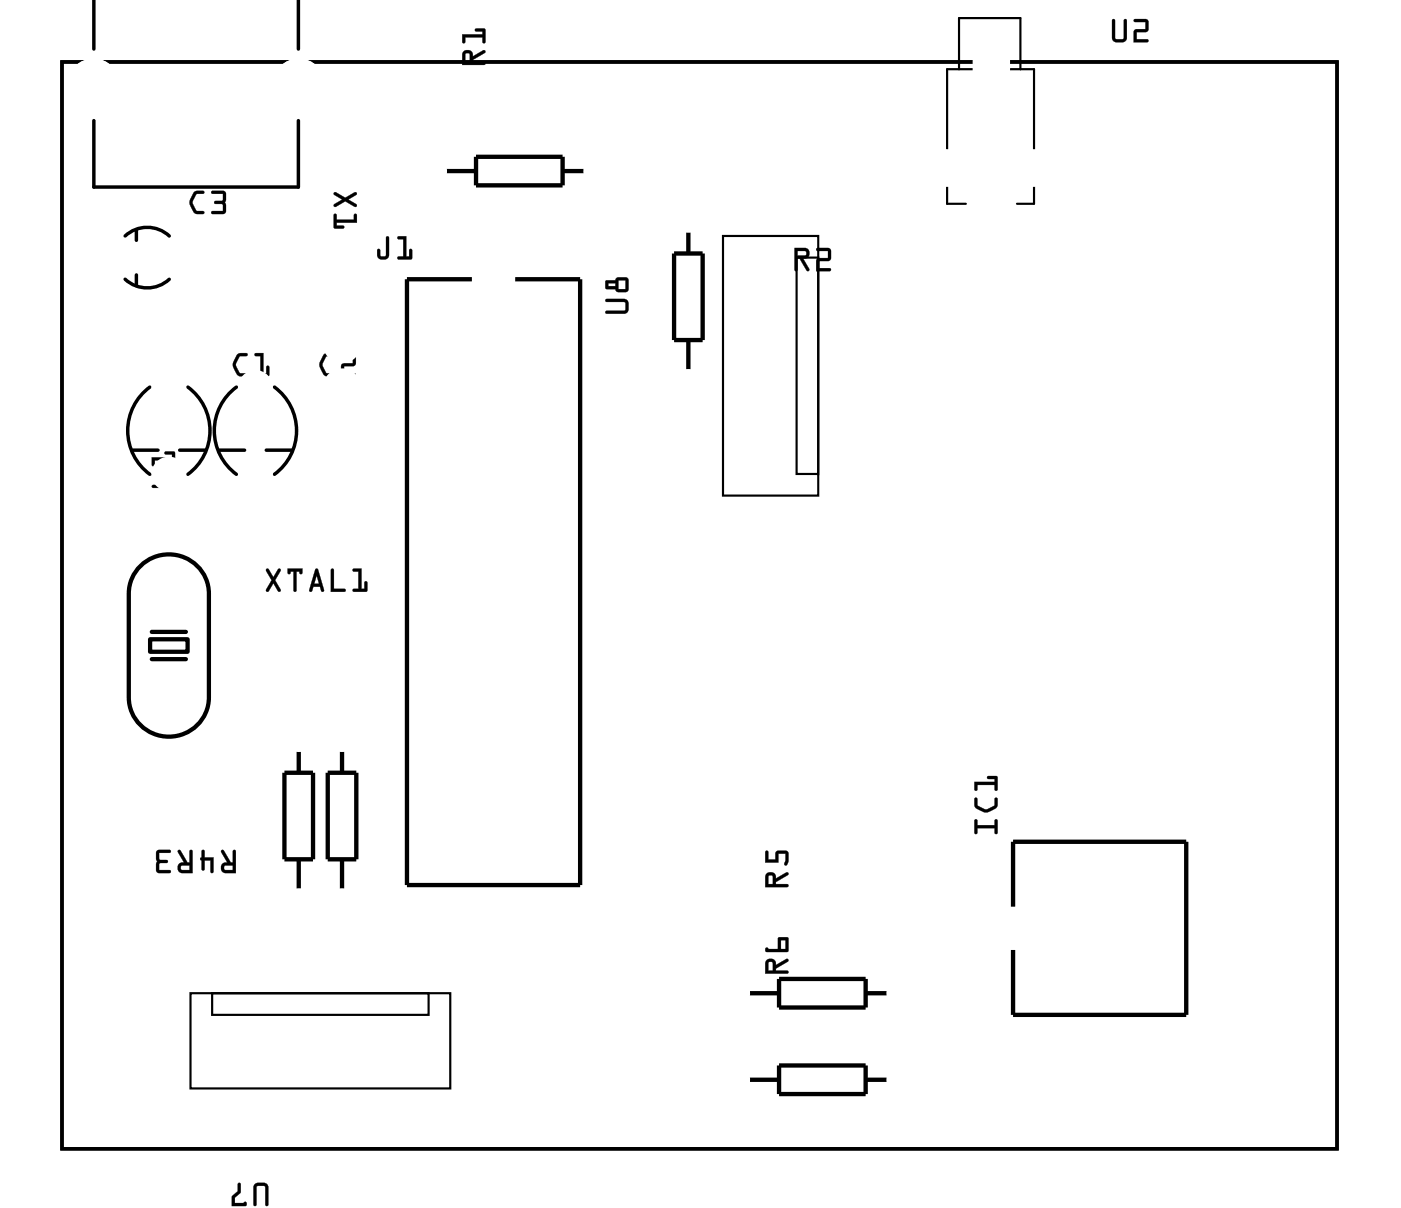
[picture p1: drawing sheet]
<svg xmlns="http://www.w3.org/2000/svg" width="82mm" height="71mm" viewBox="0 0 82 71" stroke-linecap="round" stroke-linejoin="round" font-family="sans-serif">
<g fill="none" stroke="#000" stroke-width=".2">
<path d="M5.5 -.1v3M17.5 -.1v3M3.6 3.6h74.8v63.8h-74.8zM5.5 7.1v3.9h12v-3.9M7.3 16.4a1.9 1.9 0 0 0 2.6 0M7.3 13.9a1.9 1.9 0 0 1 2.6 0M8 13.5v.6M8 16.1v.7M7.7 26.4h1.6M8.8 22.7a3.2 3.2 0 0 0 0 5.1M10.5 26.4h1.6M11 22.7a3.2 3.2 0 0 1 0 5.1"/>
<path d="M12.8 26.4h1.6M13.9 22.7a3.2 3.2 0 0 0 0 5.1M15.6 26.4h1.5M16.1 22.7a3.2 3.2 0 0 1 0 5.1"/>
</g>
<g fill="#000">
<path d="M3.6 3.6h74.9v63.8h-74.9zM3.6 3.6v63.8h74.8v-63.8z"/>
<path d="M11.4 11.3l.5-.1a.1 .1 0 0 1 .1 .1 .1 .1 0 0 1-.1 .1h-.4l-.2 .5 .2 .5h.4a.1 .1 0 0 1 .1 .1 .1 .1 0 0 1-.1 .1l-.5-.1-.2-.4-.1-.3zM11.4 11.3l-.2 .4a.83 .83 0 0 0 .3 .8l.4 .1 .1-.1-.1-.1h-.4l-.2-.4v-.2l.2-.4h.4l.1-.1-.1-.1h-.3zM12.4 11.2h.7l.2 .2-.1 .5 .1 .6-.2 .1h-.6a.1 .1 0 0 1-.1-.1 .1 .1 0 0 1 .1-.1h.6l-.1-.4h-.4a.1 .1 0 0 1 0-.1 .1 .1 0 0 1 0-.1h.5v-.4h-.7zM12.4 11.2v.2h.7v.4h-.5v.1v.1h.5v.4h-.6l-.1 .1h.7l.2-.1-.1-.5v-.6l-.1-.1z"/>
<path d="M11.4 11.3l.2-.1 .4 .1-.1 .1h-.4l-.2 .5 .2 .5h.4l.1 .1-.1 .1a.6 .6 0 0 1-.8-.6l.1-.3zM12.4 11.2h.7l.1 .1v.6l.1 .5-.2 .2-.7-.1 .1-.1h.6v-.4h-.5v-.1v-.1h.5v-.4h-.7z"/>
<path d="M19.6 11.3l.7 .3 .6-.3v.1l-.5 .3 .5 .3v.1h-.1l-.5-.3-.7 .3v-.1l.5-.3-.5-.3zM19.6 12.6h.1l.1 .3h1v-.3h.1v.5h-1.1v.1h.3l.1 .2h-.6z"/>
<path d="M19.6 11.3h.1l.6 .3 .5-.3a.1 .1 0 0 1 .1 0 .1 .1 0 0 1 0 .2l-.5 .2 .5 .3a.1 .1 0 0 1 0 .1 .1 .1 0 0 1-.1 0l-.5-.3-.6 .3a.1 .1 0 0 1-.1 0 .1 .1 0 0 1 0-.1l.5-.3-.5-.2zM19.6 11.3v.1l.5 .3-.5 .3v.1l.7-.3 .5 .3h.1v-.1l-.5-.3 .5-.3v-.1l-.6 .3-.6-.3zM19.6 12.6h.2v.3h1v-.3a.1 .1 0 0 1 0-.1 .1 .1 0 0 1 .1 .1v.5h-1.1v.1h.3a.1 .1 0 0 1 .1 .1 .1 .1 0 0 1-.1 .1h-.5zM19.6 12.6v.8h.6l-.1-.1h-.4v-.2h1.2v-.5h-.1v.3h-1.1v-.3z"/>
<path d="M22.7 13.9l.1 .1v1a.37 .37 0 0 1-.3 .2 .37 .37 0 0 1-.4-.2v-.3a.1 .1 0 0 1 .1-.1 .1 .1 0 0 1 .1 .1v.3h.3zM22.7 13.9l-.1 1.1h-.3l-.1-.4-.1 .1v.3a.35 .35 0 0 0 .4 .2 .35 .35 0 0 0 .3-.2v-1zM23.3 13.9h.5v1.2h.2v-.4a.1 .1 0 0 1 .1-.1 .1 .1 0 0 1 .1 .1v.5h-.8a.1 .1 0 0 1-.1-.1 .1 .1 0 0 1 .1-.1l.3 .1v-1.1h-.3zM23.3 13.9l.1 .1h.3v1.1h-.3l-.1 .1h.8v-.6l-.1 .1v.4h-.2v-1.2z"/>
<path d="M22.7 13.9l.1 .1v1a.36 .36 0 0 1-.3 .2 .36 .36 0 0 1-.4-.2v-.3l.1-.1 .1 .1v.3h.3zM23.3 13.9h.5v1.2h.2v-.4l.1-.1v.6h-.8l.1-.1h.3v-1.1h-.3z"/>
<path d="M27.2 3a.32 .32 0 0 1 .4 0 .32 .32 0 0 1 .1 .3l.7-.4 .1 .2-.8 .4v.1h.7l.1 .2h-1.4zM27.3 3.1v.5h.3v-.4zM27.1 2h1.2v-.2h-.4v-.1h.5l.1 .8h-.2v-.3h-1v.3h-.1z"/>
<path d="M27.2 3a.32 .32 0 0 1 .4 0 .32 .32 0 0 1 .1 .3l.6-.4a.11 .11 0 0 1 .2 .1 .1 .1 0 0 1-.1 .1l-.7 .4v.1h.7a.1 .1 0 0 1 .1 .1 .1 .1 0 0 1-.1 .1h-1.3v-.6zM27.2 3l-.1 .8h1.4l-.1-.2h-.7v-.1l.7-.4v-.1l-.7 .3a.31 .31 0 0 0-.1-.3 .31 .31 0 0 0-.4 0zM27.3 3.2v.4h.3v-.4zM27.3 3.1l.3 .1v.4h-.3zM27.1 2h1.2v-.2l-.4 .1a.1 .1 0 0 1 0-.1 .1 .1 0 0 1 0-.1h.6v.8a.1 .1 0 0 1-.1 .1 .1 .1 0 0 1-.1-.1v-.3h-1v.3a.1 .1 0 0 1-.1 .1 .1 .1 0 0 1-.1-.1zM27.1 2l.1 .5h.1v-.3h1v.3h.2l-.1-.8h-.5v.1h.4v.2z"/>
<path d="M35.5 17.6h1.2l.2 .1v.6l-.3 .1h-1l-.1-.1 .1-.1h1l.1-.4-.1-.1h-1zM35.5 16.5h.6l.2-.2h.5l.1 .2v.5l-.2 .1h-.4l-.2-.1h-.5zM36.3 16.5v.5h.4v-.5zM35.7 16.6v.2h.4v-.2z"/>
<path d="M35.5 17.6l1.1-.1 .2 .1 .1 .2v.5l-.2 .1h-1.1a.1 .1 0 0 1-.1-.1 .1 .1 0 0 1 .1-.1h1l.1-.4-.1-.1h-1zM35.5 17.6l.1 .1h1l.1 .1-.1 .4h-1l-.1 .1 .1 .1h1l.2-.1v-.6l-.1-.1zM35.5 16.5h.6l.2-.2h.5l.1 .2v.5l-.2 .2h-.4l-.2-.2h-.5zM35.5 16.5l.1 .5h.5l.2 .1h.4l.2-.1v-.5l-.1-.2h-.5l-.2 .2zM36.3 16.5v.5h.4v-.5zM36.3 16.4h.4v.6h-.4zM35.7 16.6v.2h.4v-.2zM35.7 16.6h.4v.2h-.4z"/>
<path d="M46.6 14.5h.6a.32 .32 0 0 1 .3 .4 .32 .32 0 0 1-.4 .3l.4 .6a.1 .1 0 0 1-.1 .1 .1 .1 0 0 1-.1 0l-.4-.7h-.1v.6a.1 .1 0 0 1-.1 .1 .1 .1 0 0 1-.1-.1zM46.6 14.6l.1 1.3 .1-.1v-.6h.1l.4 .7h.2l-.4-.7a.31 .31 0 0 0 .4-.3 .31 .31 0 0 0-.3-.3zM46.8 14.7v.3l.5-.1v-.2zM46.8 14.7h.5v.2l-.5 .1zM47.9 14.6l.7-.1 .2 .2-.1 .6h-.6v.4h.6a.1 .1 0 0 1 .1 .1 .1 .1 0 0 1-.1 .1h-.8v-.7l.7-.1v-.4h-.7zM47.9 14.6v.1h.7v.5h-.7v.7h.8v-.1l-.6-.1v-.4h.6v-.6l-.1-.1z"/>
<path d="M46.6 14.6h.6a.31 .31 0 0 1 .3 .3 .31 .31 0 0 1-.4 .3l.4 .7h-.1l-.5-.7h-.1v.6l-.1 .1zM46.8 14.7v.3l.5-.1v-.2zM47.9 14.6h.7l.1 .1v.6h-.6v.4h.6v.2h-.8v-.7l.7-.1v-.4h-.7z"/>
<path d="M65.3 1.1l.1 .1v1l.1 .1 .4-.1v-1a.1 .1 0 0 1 .1-.1 .1 .1 0 0 1 .1 .1v1.1l-.1 .2h-.5l-.2-.1-.1-.2zM65.3 1.1v1.2l.1 .2h.5l.2-.3v-1l-.1-.1-.1 .1v1.1h-.4l-.1-.1v-1zM66.5 1.1h.7l.2 .1-.1 .6-.6 .1v.4h.6a.1 .1 0 0 1 .1 .1 .1 .1 0 0 1-.1 .1h-.8l.1-.7 .6-.1v-.4h-.6zM66.5 1.1l.1 .2h.6v.4l-.6 .1-.1 .7h.8v-.2h-.6v-.4l.6-.1 .1-.6-.2-.1z"/>
<path d="M65.3 1.1l.1 .1v1l.1 .1 .4-.1v-1l.1-.1 .1 .1v1l-.2 .3h-.5l-.1-.2zM66.5 1.1h.7l.2 .1-.1 .6-.6 .1v.4h.6v.2h-.8l.1-.7 .6-.1v-.4h-.6z"/>
<path d="M8.9 27.8h1.2l.2 .1v.6l-.3 .1h-1l-.1-.1h.1h1l.1-.5-.1-.1h-1zM8.9 26.8h1.2v-.1h-.4v-.1l.5-.1 .1 .8h-.2v-.3h-1v.3l-.1 .1z"/>
<path d="M8.9 27.8h1.1h.2l.1 .2v.5l-.2 .1h-1.1a.1 .1 0 0 1-.1 0 .1 .1 0 0 1 .1-.1l1-.1 .1-.4h-.1l-1-.1zM8.9 27.8l.1 .1h1l.1 .1-.1 .5h-1h-.1l.1 .1h1l.2-.1v-.6l-.1-.1zM8.9 26.8h1.2v-.1h-.4a.1 .1 0 0 1-.1-.1 .1 .1 0 0 1 .1-.1h.5l.1 .8a.1 .1 0 0 1-.1 .1 .1 .1 0 0 1-.1-.1v-.3h-1v.3a.1 .1 0 0 1-.1 .1 .1 .1 0 0 1-.1-.1zM8.9 26.8l.1 .6 .1-.1v-.3h1v.3h.2l-.1-.8-.5 .1v.1h.4v.2z"/>
<path d="M13.9 20.8l.5-.1a.1 .1 0 0 1 .1 .1 .1 .1 0 0 1-.1 .1h-.3l-.3 .5 .3 .5h.3a.1 .1 0 0 1 .1 .1 .1 .1 0 0 1-.1 .1h-.4l-.3-.5v-.3zM13.9 20.8l-.2 .4a.83 .83 0 0 0 .3 .9h.4l.1-.1v-.1h-.4l-.2-.4v-.2l.2-.4h.4v-.1v-.1h-.4zM14.9 20.7h.6v1.2h.1v-.3a.1 .1 0 0 1 .1-.1 .1 .1 0 0 1 .1 .1v.5h-.8a.1 .1 0 0 1-.1-.1 .1 .1 0 0 1 .1-.1h.3v-1h-.3zM15 20.8v.1h.3v1h-.3l-.1 .1 .8 .1v-.6h-.1v.4h-.2l.1-1.2z"/>
<path d="M13.9 20.8l.2-.1 .4 .1v.1h-.4l-.3 .5 .3 .5h.4v.1l-.1 .1a.6 .6 0 0 1-.7-.6v-.3zM15 20.8l.5-.1v1.2h.1v-.4h.1v.6l-.8-.1 .1-.1h.3v-1h-.3z"/>
<path d="M15.6 33.4h.2l.2 .5 .3-.5a.1 .1 0 0 1 .1 0 .1 .1 0 0 1 .1 .1l-.4 .6 .4 .5a.1 .1 0 0 1-.1 .1 .1 .1 0 0 1-.1 0l-.3-.5-.2 .5a.1 .1 0 0 1-.2 0 .1 .1 0 0 1 0-.1l.3-.5-.3-.6zM15.6 33.4v.1l.3 .6-.3 .6h.2l.2-.5 .3 .5h.1l.1-.1-.4-.5 .4-.7h-.2l-.3 .5-.2-.5zM16.9 33.4h.9v.2a.11 .11 0 0 1-.2 .1 .1 .1 0 0 1 0-.1h-.2v1.1a.1 .1 0 0 1-.1 0 .1 .1 0 0 1-.1 0v-1.1h-.1a.11 .11 0 0 1-.1 .1 .11 .11 0 0 1-.1 0zM16.9 33.4v.3l.1-.2h.2v1.2h.1l.1-1.2h.2l.1 .2v-.3zM18.5 33.4h.2l.3 1.2v.1h-.2v-.3h-.4l-.1 .3h-.2zM18.5 33.4l-.4 1.3h.2l.1-.3h.4v.3h.2l-.3-1.3zM18.6 33.8l-.2 .5h.3zM18.6 33.7l.1 .6h-.3zM19.4 33.4l.2 .1v1.1h.6a.1 .1 0 0 1 .1 .1 .1 .1 0 0 1-.1 0h-.8zM19.4 33.4v1.3h.8v-.1h-.6v-1.1zM20.7 33.4h.5v1.2h.2v-.4a.1 .1 0 0 1 .1-.1 .1 .1 0 0 1 .1 .1l-.1 .5h-.7a.1 .1 0 0 1-.1 0 .1 .1 0 0 1 .1-.1h.2v-1h-.3zM20.7 33.4v.1h.3v1.1h-.3v.1h.8v-.6l-.1 .1v.4h-.2v-1.2z"/>
<path d="M15.6 33.4h.2l.2 .5 .3-.5h.2l-.4 .7 .4 .5-.1 .1h-.1l-.3-.5-.2 .5h-.2l.3-.6zM16.9 33.4h.8v.3h-.1v-.1h-.2l-.1 1.1h-.1v-1.1h-.1l-.1 .1h-.1zM18.5 33.4h.2l.3 1.3h-.1l-.1-.3h-.4l-.1 .3h-.2zM18.6 33.8l-.2 .5h.3zM19.4 33.4l.2 .1v1.1h.6v.1h-.8zM20.7 33.4h.5v1.2h.2v-.4l.1-.1v.6h-.8v-.1h.3v-1l-.3-.1z"/>
<path d="M19 20.8l.5-.1a.1 .1 0 0 1 .1 .1 .1 .1 0 0 1-.1 .1h-.3l-.3 .5 .3 .5h.3a.1 .1 0 0 1 .1 .1 .1 .1 0 0 1-.1 .1h-.4l-.3-.5-.1-.3zM19 20.8l-.2 .4a.83 .83 0 0 0 .3 .9h.4l.1-.1v-.1h-.5l-.2-.4v-.2l.2-.4h.5v-.1v-.1h-.4zM20 20.7h.7l.2 .1-.1 .6-.6 .1v.4h.6a.1 .1 0 0 1 .1 .1 .1 .1 0 0 1-.1 .1h-.8l.1-.7 .6-.1v-.4h-.6zM20 20.8l.1 .1h.6v.4l-.6 .1-.1 .7h.8v-.2h-.6v-.4l.6-.1 .1-.6-.2-.1z"/>
<path d="M19 20.8l.2-.1 .4 .1v.1h-.5l-.2 .5 .2 .5h.5v.1l-.1 .1a.6 .6 0 0 1-.7-.6v-.3zM20 20.8l.7-.1 .2 .1-.1 .6-.6 .1v.4h.6v.2h-.8l.1-.7 .6-.1v-.4h-.6z"/>
<path d="M10.5 49.9h.1l.4 .7h.1v-.7h.1l.1 .1v1.2h-.6a.31 .31 0 0 1-.3-.3 .31 .31 0 0 1 .4-.3zM10.6 50.8l.1 .3h.4v-.3zM9.2 49.9h.8l-.1 .2h-.6l.1 .4h.4l.1 .1-.1 .1h-.4l-.1 .4h.7v.1h-.7l-.1-.1z"/>
<path d="M10.4 49.9h.2l.4 .7h.1v-.6a.1 .1 0 0 1 .1-.1 .1 .1 0 0 1 .1 .1v1.3h-.6a.32 .32 0 0 1-.3-.4 .32 .32 0 0 1 .4-.3l-.4-.6zM10.5 49.9l-.1 .1 .4 .6a.31 .31 0 0 0-.4 .3 .31 .31 0 0 0 .3 .3h.6v-1.2l-.1-.1h-.1v.7h-.1l-.4-.7zM10.6 50.8l.1 .3h.4v-.3zM10.6 50.8h.5v.3h-.4zM9.2 49.9h.7a.1 .1 0 0 1 .1 .1 .1 .1 0 0 1-.1 .1h-.6l.1 .3 .4 .1a.1 .1 0 0 1 .1 .1 .1 .1 0 0 1-.1 .1h-.4l-.1 .4h.6a.1 .1 0 0 1 .1 .1 .1 .1 0 0 1-.1 .1h-.6l-.1-.2zM9.2 49.9v1.2l.1 .1h.7v-.1h-.7l.1-.4 .4-.1v-.1h-.4l-.1-.4h.6l.1-.2z"/>
<path d="M13 49.9h.1l.4 .7h.2v-.7h.1v.1v1.2h-.6a.31 .31 0 0 1-.2-.3 .31 .31 0 0 1 .3-.3zM13.2 50.8v.3h.5v-.3zM11.9 49.9h.1v.4h.5v.9h-.2v-.7h-.3v.5h-.2v-.5l-.1-.1 .1-.1z"/>
<path d="M13 49.9h.1l.4 .7h.2v-.6a.1 .1 0 0 1 0-.1 .1 .1 0 0 1 .1 .1v1.3h-.6a.32 .32 0 0 1-.2-.4 .32 .32 0 0 1 .3-.3l-.3-.6zM13 49.9v.1l.3 .6a.31 .31 0 0 0-.3 .3 .31 .31 0 0 0 .2 .3h.6v-1.2v-.1h-.1v.7h-.2l-.4-.7zM13.2 50.8v.3h.5v-.3zM13.2 50.8h.5v.3h-.5zM11.8 49.9h.2v.4h.5v.9a.1 .1 0 0 1-.1 .1 .1 .1 0 0 1-.1-.1v-.7h-.3v.5a.1 .1 0 0 1-.1 .1 .1 .1 0 0 1-.1-.1v-.5a.09 .09 0 0 1-.1-.1 .09 .09 0 0 1 .1-.1zM11.9 49.9l-.1 .4-.1 .1 .1 .1v.5h.2v-.5h.4v.7h.1v-.9h-.5v-.4z"/>
<path d="M45 51.3a.32 .32 0 0 1 .4-.1 .32 .32 0 0 1 .1 .4l.7-.4 .1 .1-.8 .5v.1h.7l.1 .1-1.4 .1zM45.1 51.4v.5h.2v-.5zM44.9 50h.2v.5h.4v-.5l.7-.1 .1 .2v.4a.15 .15 0 0 1-.1 .2 .15 .15 0 0 1-.2 0l.1-.6h-.4v.5h-.8z"/>
<path d="M45 51.3a.32 .32 0 0 1 .4-.1 .32 .32 0 0 1 .1 .4l.6-.4a.1 .1 0 0 1 .2 0 .11 .11 0 0 1-.1 .2l-.7 .4v.1h.7a.1 .1 0 0 1 .1 .1 .1 .1 0 0 1-.1 .1h-1.3v-.6zM45 51.3l-.1 .8 1.3-.1v-.1h-.7v-.1l.7-.4v-.2l-.7 .4a.31 .31 0 0 0-.1-.4 .31 .31 0 0 0-.4 .1zM45.1 51.4v.5h.2v-.5zM45.1 51.4h.2l.1 .5h-.3zM44.9 50h.2v.5h.4v-.5l.7-.1 .1 .2-.1 .7a.1 .1 0 0 1-.1 0 .1 .1 0 0 1-.1-.1l.1-.6h-.4v.5h-.8zM44.9 50v.6h.8v-.5h.4l-.1 .6 .1 .1 .1-.1 .1-.6-.2-.1h-.5l-.1 .5h-.4v-.5z"/>
<path d="M45 56.4a.32 .32 0 0 1 .4-.1 .32 .32 0 0 1 .1 .3l.7-.3 .1 .1-.8 .5v.1h.7l.1 .1-1.4 .1zM45.1 56.5v.5h.2v-.5zM44.9 55.6l.7 .1 .1-.7 .6 .1-.1 .8h-1.2l-.1-.1zM45.8 55.2v.5h.3v-.5z"/>
<path d="M45 56.4a.32 .32 0 0 1 .4-.1 .32 .32 0 0 1 .1 .3l.6-.3a.1 .1 0 0 1 .2 0 .11 .11 0 0 1-.1 .2l-.7 .4v.1h.7a.1 .1 0 0 1 .1 .1 .1 .1 0 0 1-.1 .1h-1.3v-.7zM45 56.4l-.1 .8 1.3-.1v-.1h-.7v-.2l.7-.4v-.1l-.7 .4a.31 .31 0 0 0-.1-.4 .31 .31 0 0 0-.4 .1zM45.1 56.5v.5h.2v-.5zM45.1 56.5h.2l.1 .5h-.3zM44.9 55.6l.7 .1 .1-.7 .6 .1-.1 .8h-1.2l-.1-.1zM44.9 55.7l.1 .2h1.2v-.8l-.5-.1-.1 .7zM45.8 55.2v.5h.3v-.5zM45.8 55.2h.3v.5h-.3z"/>
<path d="M57.2 48.1h.1v.3h1.1v-.3h.1v.8h-.1v-.3h-1.1v.3l-.1 .1zM57.2 46.8l.1 .1 .1 .4 .4 .2 .5-.2 .1-.4 .1-.1v.1a.6 .6 0 0 1-.6 .8l-.2-.1-.4-.2-.1-.2zM57.2 45.9h1.2v-.2h-.4l-.1-.1h.6v.8h-.1v-.3h-1.1v.3h-.1z"/>
<path d="M57.2 48.1h.1v.3h1.1l-.1-.2a.1 .1 0 0 1 .1-.1 .1 .1 0 0 1 .1 .1v.7a.1 .1 0 0 1-.1 .1 .1 .1 0 0 1-.1-.1l.1-.3h-1.1l.1 .3a.1 .1 0 0 1-.1 .1 .1 .1 0 0 1-.1-.1zM57.2 48.1v.8h.1v-.3h1.1v.3h.1v-.8h-.1v.3h-1.1v-.3zM57.2 46.8l.1 .1 .1 .4 .4 .2 .5-.2v-.4a.1 .1 0 0 1 .1-.1 .1 .1 0 0 1 .1 .1l-.1 .5-.6 .3-.6-.3zM57.2 46.9v.5l.5 .2a.83 .83 0 0 0 .8-.3v-.4l-.1-.1v.1l-.1 .4-.3 .2h-.3l-.4-.2v-.4zM57.2 45.9h1.2v-.2h-.4a.1 .1 0 0 1-.1-.1 .1 .1 0 0 1 .1-.1l.5 .1v.7a.1 .1 0 0 1-.1 .1 .1 .1 0 0 1-.1-.1l.1-.2h-1.1l.1 .2a.1 .1 0 0 1-.1 .1 .1 .1 0 0 1-.1-.1zM57.2 45.9v.5h.1v-.3h1.1v.3h.1v-.8h-.6l.1 .1h.4v.2z"/>
<path d="M15 69.5l.5-.1 .2 .2v1.2l-.1-.1v-1l-.1-.1-.4 .1-.1 1v.1l-.1-.1v-1zM14 69.5h.1v.5l-.3 .3v.3h.6v.2h-.8v-.6l.3-.3z"/>
<path d="M14.9 69.5l.6-.1 .2 .2 .1 1.1a.1 .1 0 0 1-.1 .1 .1 .1 0 0 1-.1-.1v-1l-.1-.1-.4 .1v1a.1 .1 0 0 1-.1 .1 .1 .1 0 0 1-.1-.1v-1zM15 69.5l-.1 .2v1l.1 .1v-.1v-1l.5-.1 .1 .1v1l.1 .1v-1.2l-.2-.2zM14 69.5h.1v.5l-.3 .3v.3h.5l.1-.1v.3h-.8v-.6l.3-.3zM14 69.5v.4l-.4 .3v.6h.8v-.2h-.6v-.3l.3-.3v-.5z"/>
</g>
<g fill="none" stroke="#000" stroke-width=".25">
<path d="M26.1 10h1.8M27.7 16.4h-3.8v35.6h10.1v-35.6h-3.8M27.9 9.2h5.1v1.7h-5.1zM33 10h1.4M39.5 14.9h1.7v5.1h-1.7zM40.4 13.5v1.4M40.4 20v1.8M8.1 33.4a2.36 2.36 0 0 1 2.6-.7 2.36 2.36 0 0 1 1.6 2.1v6.1a2.35 2.35 0 0 1-2.4 2.3 2.35 2.35 0 0 1-2.3-2.3v-6.1v-.5zM8.8 37.5h2.2v.8h-2.2zM8.9 38.7h2M8.9 37.1h2M16.7 45.4h1.7v5h-1.7z"/>
<path d="M17.5 44v1.4M17.5 50.4v1.9M19.2 45.4h1.7v5h-1.7zM20.1 44v1.4M20.1 50.4v1.9M43.9 58.3h1.8M45.7 57.5h5.1v1.6h-5.1zM50.8 58.3h1.3M59.4 53.2v-3.8h10.2v10.2h-10.2v-3.8M43.9 63.4h1.8M45.7 62.5h5.1v1.7h-5.1zM50.8 63.4h1.3"/>
</g>
<path d="M42.4 13.9h5.6v15.2h-5.6zM46.7 15.1h1.3v12.7h-1.3zM56.3 4.1v-3h3.6v3M56.7 12h-1.1v-7.9h5.1v7.9h-1M11.2 58.3h15.2v5.6h-15.2zM12.4 58.3h12.7v1.3h-12.7z" fill="none" stroke="#000" stroke-width=".13"/>
<circle cx="27.2" cy="12.2" r=".35" fill="#fff"/>
<circle cx="27.2" cy="12.2" r=".35" fill="none" stroke="#fff" stroke-width=".55"/>
<circle cx="10.3" cy="9.7" r=".65" fill="#fff"/>
<circle cx="10.3" cy="9.7" r=".65" fill="none" stroke="#fff" stroke-width=".64" stroke-linecap="butt"/>
<circle cx="12.8" cy="9.7" r=".65" fill="#fff"/>
<circle cx="12.8" cy="9.7" r=".65" fill="none" stroke="#fff" stroke-width=".64" stroke-linecap="butt"/>
<circle cx="12.8" cy="7.7" r=".65" fill="#fff"/>
<circle cx="12.8" cy="7.7" r=".65" fill="none" stroke="#fff" stroke-width=".64" stroke-linecap="butt"/>
<circle cx="10.3" cy="7.7" r=".65" fill="#fff"/>
<circle cx="10.3" cy="7.7" r=".65" fill="none" stroke="#fff" stroke-width=".64" stroke-linecap="butt"/>
<circle cx="5.5" cy="5" r="1.27" fill="#fff"/>
<circle cx="5.5" cy="5" r="1.27" fill="none" stroke="#fff" stroke-width=".51"/>
<circle cx="17.5" cy="5" r="1.27" fill="#fff"/>
<circle cx="17.5" cy="5" r="1.27" fill="none" stroke="#fff" stroke-width=".51"/>
<circle cx="10.3" cy="9.7" r=".65" fill="#fff"/>
<circle cx="10.3" cy="9.7" r=".65" fill="none" stroke="#fff" stroke-width=".64" stroke-linecap="butt"/>
<circle cx="12.8" cy="9.7" r=".65" fill="#fff"/>
<circle cx="12.8" cy="9.7" r=".65" fill="none" stroke="#fff" stroke-width=".64" stroke-linecap="butt"/>
<circle cx="12.8" cy="7.7" r=".65" fill="#fff"/>
<circle cx="12.8" cy="7.7" r=".65" fill="none" stroke="#fff" stroke-width=".64" stroke-linecap="butt"/>
<circle cx="10.3" cy="7.7" r=".65" fill="#fff"/>
<circle cx="10.3" cy="7.7" r=".65" fill="none" stroke="#fff" stroke-width=".64" stroke-linecap="butt"/>
<circle cx="5.5" cy="5" r="1.27" fill="#fff"/>
<circle cx="5.5" cy="5" r="1.27" fill="none" stroke="#fff" stroke-width=".51"/>
<circle cx="17.5" cy="5" r="1.27" fill="#fff"/>
<circle cx="17.5" cy="5" r="1.27" fill="none" stroke="#fff" stroke-width=".51"/>
<path d="M60 57.6h1.4v1.4h-1.4z" fill="#fff"/>
<path d="M60 57.6h1.4v1.4h-1.4z" fill="none" stroke="#fff" stroke-width=".76" stroke-linecap="butt"/>
<circle cx="60.7" cy="58.3" r=".7" fill="#fff"/>
<circle cx="60.7" cy="58.3" r=".7" fill="none" stroke="#fff" stroke-width=".76" stroke-linecap="butt"/>
<circle cx="60.7" cy="50.7" r=".7" fill="#fff"/>
<circle cx="60.7" cy="50.7" r=".7" fill="none" stroke="#fff" stroke-width=".76" stroke-linecap="butt"/>
<circle cx="63.2" cy="58.3" r=".7" fill="#fff"/>
<circle cx="63.2" cy="58.3" r=".7" fill="none" stroke="#fff" stroke-width=".76" stroke-linecap="butt"/>
<circle cx="63.2" cy="50.7" r=".7" fill="#fff"/>
<circle cx="63.2" cy="50.7" r=".7" fill="none" stroke="#fff" stroke-width=".76" stroke-linecap="butt"/>
<circle cx="65.8" cy="58.3" r=".7" fill="#fff"/>
<circle cx="65.8" cy="58.3" r=".7" fill="none" stroke="#fff" stroke-width=".76" stroke-linecap="butt"/>
<circle cx="65.8" cy="50.7" r=".7" fill="#fff"/>
<circle cx="65.8" cy="50.7" r=".7" fill="none" stroke="#fff" stroke-width=".76" stroke-linecap="butt"/>
<circle cx="68.3" cy="58.3" r=".7" fill="#fff"/>
<circle cx="68.3" cy="58.3" r=".7" fill="none" stroke="#fff" stroke-width=".76" stroke-linecap="butt"/>
<circle cx="68.3" cy="50.7" r=".7" fill="#fff"/>
<circle cx="68.3" cy="50.7" r=".7" fill="none" stroke="#fff" stroke-width=".76" stroke-linecap="butt"/>
<circle cx="42.9" cy="58.3" r=".7" fill="#fff"/>
<circle cx="42.9" cy="58.3" r=".7" fill="none" stroke="#fff" stroke-width=".76" stroke-linecap="butt"/>
<circle cx="53.1" cy="58.3" r=".7" fill="#fff"/>
<circle cx="53.1" cy="58.3" r=".7" fill="none" stroke="#fff" stroke-width=".76" stroke-linecap="butt"/>
<circle cx="40.4" cy="22.7" r=".7" fill="#fff"/>
<circle cx="40.4" cy="22.7" r=".7" fill="none" stroke="#fff" stroke-width=".76" stroke-linecap="butt"/>
<circle cx="40.4" cy="12.6" r=".7" fill="#fff"/>
<circle cx="40.4" cy="12.6" r=".7" fill="none" stroke="#fff" stroke-width=".76" stroke-linecap="butt"/>
<circle cx="42.9" cy="63.4" r=".7" fill="#fff"/>
<circle cx="42.9" cy="63.4" r=".7" fill="none" stroke="#fff" stroke-width=".76" stroke-linecap="butt"/>
<circle cx="53.1" cy="63.4" r=".7" fill="#fff"/>
<circle cx="53.1" cy="63.4" r=".7" fill="none" stroke="#fff" stroke-width=".76" stroke-linecap="butt"/>
<circle cx="17.5" cy="53.2" r=".7" fill="#fff"/>
<circle cx="17.5" cy="53.2" r=".7" fill="none" stroke="#fff" stroke-width=".76" stroke-linecap="butt"/>
<circle cx="17.5" cy="43.1" r=".7" fill="#fff"/>
<circle cx="17.5" cy="43.1" r=".7" fill="none" stroke="#fff" stroke-width=".76" stroke-linecap="butt"/>
<circle cx="20.1" cy="53.2" r=".7" fill="#fff"/>
<circle cx="20.1" cy="53.2" r=".7" fill="none" stroke="#fff" stroke-width=".76" stroke-linecap="butt"/>
<circle cx="20.1" cy="43.1" r=".7" fill="#fff"/>
<circle cx="20.1" cy="43.1" r=".7" fill="none" stroke="#fff" stroke-width=".76" stroke-linecap="butt"/>
<path d="M19.3 16.9h1.5v1.5h-1.5z" fill="#fff"/>
<path d="M19.3 16.9h1.5v1.5h-1.5z" fill="none" stroke="#fff" stroke-width=".76" stroke-linecap="butt"/>
<circle cx="20.1" cy="17.7" r=".74" fill="#fff"/>
<circle cx="20.1" cy="17.7" r=".74" fill="none" stroke="#fff" stroke-width=".76" stroke-linecap="butt"/>
<circle cx="20.1" cy="20.2" r=".74" fill="#fff"/>
<circle cx="20.1" cy="20.2" r=".74" fill="none" stroke="#fff" stroke-width=".76" stroke-linecap="butt"/>
<circle cx="20.1" cy="22.7" r=".74" fill="#fff"/>
<circle cx="20.1" cy="22.7" r=".74" fill="none" stroke="#fff" stroke-width=".76" stroke-linecap="butt"/>
<circle cx="25.1" cy="10" r=".7" fill="#fff"/>
<circle cx="25.1" cy="10" r=".7" fill="none" stroke="#fff" stroke-width=".76" stroke-linecap="butt"/>
<circle cx="35.3" cy="10" r=".7" fill="#fff"/>
<circle cx="35.3" cy="10" r=".7" fill="none" stroke="#fff" stroke-width=".76" stroke-linecap="butt"/>
<path d="M24.4 17h1.4v1.4h-1.4z" fill="#fff"/>
<path d="M24.4 17h1.4v1.4h-1.4z" fill="none" stroke="#fff" stroke-width=".76" stroke-linecap="butt"/>
<circle cx="25.1" cy="17.7" r=".7" fill="#fff"/>
<circle cx="25.1" cy="17.7" r=".7" fill="none" stroke="#fff" stroke-width=".76" stroke-linecap="butt"/>
<circle cx="32.8" cy="17.7" r=".7" fill="#fff"/>
<circle cx="32.8" cy="17.7" r=".7" fill="none" stroke="#fff" stroke-width=".76" stroke-linecap="butt"/>
<circle cx="25.1" cy="20.2" r=".7" fill="#fff"/>
<circle cx="25.1" cy="20.2" r=".7" fill="none" stroke="#fff" stroke-width=".76" stroke-linecap="butt"/>
<circle cx="32.8" cy="20.2" r=".7" fill="#fff"/>
<circle cx="32.8" cy="20.2" r=".7" fill="none" stroke="#fff" stroke-width=".76" stroke-linecap="butt"/>
<circle cx="25.1" cy="22.7" r=".7" fill="#fff"/>
<circle cx="25.1" cy="22.7" r=".7" fill="none" stroke="#fff" stroke-width=".76" stroke-linecap="butt"/>
<circle cx="32.8" cy="22.7" r=".7" fill="#fff"/>
<circle cx="32.8" cy="22.7" r=".7" fill="none" stroke="#fff" stroke-width=".76" stroke-linecap="butt"/>
<circle cx="25.1" cy="25.3" r=".7" fill="#fff"/>
<circle cx="25.1" cy="25.3" r=".7" fill="none" stroke="#fff" stroke-width=".76" stroke-linecap="butt"/>
<circle cx="32.8" cy="25.3" r=".7" fill="#fff"/>
<circle cx="32.8" cy="25.3" r=".7" fill="none" stroke="#fff" stroke-width=".76" stroke-linecap="butt"/>
<circle cx="25.1" cy="27.8" r=".7" fill="#fff"/>
<circle cx="25.1" cy="27.8" r=".7" fill="none" stroke="#fff" stroke-width=".76" stroke-linecap="butt"/>
<circle cx="32.8" cy="27.8" r=".7" fill="#fff"/>
<circle cx="32.8" cy="27.8" r=".7" fill="none" stroke="#fff" stroke-width=".76" stroke-linecap="butt"/>
<circle cx="25.1" cy="30.4" r=".7" fill="#fff"/>
<circle cx="25.1" cy="30.4" r=".7" fill="none" stroke="#fff" stroke-width=".76" stroke-linecap="butt"/>
<circle cx="32.8" cy="30.4" r=".7" fill="#fff"/>
<circle cx="32.8" cy="30.4" r=".7" fill="none" stroke="#fff" stroke-width=".76" stroke-linecap="butt"/>
<circle cx="25.1" cy="32.9" r=".7" fill="#fff"/>
<circle cx="25.1" cy="32.9" r=".7" fill="none" stroke="#fff" stroke-width=".76" stroke-linecap="butt"/>
<circle cx="32.8" cy="32.9" r=".7" fill="#fff"/>
<circle cx="32.8" cy="32.9" r=".7" fill="none" stroke="#fff" stroke-width=".76" stroke-linecap="butt"/>
<circle cx="25.1" cy="35.4" r=".7" fill="#fff"/>
<circle cx="25.1" cy="35.4" r=".7" fill="none" stroke="#fff" stroke-width=".76" stroke-linecap="butt"/>
<circle cx="32.8" cy="35.4" r=".7" fill="#fff"/>
<circle cx="32.8" cy="35.4" r=".7" fill="none" stroke="#fff" stroke-width=".76" stroke-linecap="butt"/>
<circle cx="25.1" cy="38" r=".7" fill="#fff"/>
<circle cx="25.1" cy="38" r=".7" fill="none" stroke="#fff" stroke-width=".76" stroke-linecap="butt"/>
<circle cx="32.8" cy="38" r=".7" fill="#fff"/>
<circle cx="32.8" cy="38" r=".7" fill="none" stroke="#fff" stroke-width=".76" stroke-linecap="butt"/>
<circle cx="25.1" cy="40.5" r=".7" fill="#fff"/>
<circle cx="25.1" cy="40.5" r=".7" fill="none" stroke="#fff" stroke-width=".76" stroke-linecap="butt"/>
<circle cx="32.8" cy="40.5" r=".7" fill="#fff"/>
<circle cx="32.8" cy="40.5" r=".7" fill="none" stroke="#fff" stroke-width=".76" stroke-linecap="butt"/>
<circle cx="25.1" cy="43.1" r=".7" fill="#fff"/>
<circle cx="25.1" cy="43.1" r=".7" fill="none" stroke="#fff" stroke-width=".76" stroke-linecap="butt"/>
<circle cx="32.8" cy="43.1" r=".7" fill="#fff"/>
<circle cx="32.8" cy="43.1" r=".7" fill="none" stroke="#fff" stroke-width=".76" stroke-linecap="butt"/>
<circle cx="25.1" cy="45.6" r=".7" fill="#fff"/>
<circle cx="25.1" cy="45.6" r=".7" fill="none" stroke="#fff" stroke-width=".76" stroke-linecap="butt"/>
<circle cx="32.8" cy="45.6" r=".7" fill="#fff"/>
<circle cx="32.8" cy="45.6" r=".7" fill="none" stroke="#fff" stroke-width=".76" stroke-linecap="butt"/>
<circle cx="25.1" cy="48.1" r=".7" fill="#fff"/>
<circle cx="25.1" cy="48.1" r=".7" fill="none" stroke="#fff" stroke-width=".76" stroke-linecap="butt"/>
<circle cx="32.8" cy="48.1" r=".7" fill="#fff"/>
<circle cx="32.8" cy="48.1" r=".7" fill="none" stroke="#fff" stroke-width=".76" stroke-linecap="butt"/>
<circle cx="25.1" cy="50.7" r=".7" fill="#fff"/>
<circle cx="25.1" cy="50.7" r=".7" fill="none" stroke="#fff" stroke-width=".76" stroke-linecap="butt"/>
<circle cx="32.8" cy="50.7" r=".7" fill="#fff"/>
<circle cx="32.8" cy="50.7" r=".7" fill="none" stroke="#fff" stroke-width=".76" stroke-linecap="butt"/>
<circle cx="9.9" cy="40.3" r=".65" fill="#fff"/>
<circle cx="9.9" cy="40.3" r=".65" fill="none" stroke="#fff" stroke-width=".75" stroke-linecap="butt"/>
<circle cx="9.9" cy="35.4" r=".65" fill="#fff"/>
<circle cx="9.9" cy="35.4" r=".65" fill="none" stroke="#fff" stroke-width=".75" stroke-linecap="butt"/>
<circle cx="15" cy="22.7" r=".64" fill="#fff"/>
<circle cx="15" cy="22.7" r=".64" fill="none" stroke="#fff" stroke-width=".76" stroke-linecap="butt"/>
<circle cx="15" cy="27.8" r=".64" fill="#fff"/>
<circle cx="15" cy="27.8" r=".64" fill="none" stroke="#fff" stroke-width=".76" stroke-linecap="butt"/>
<circle cx="9.9" cy="22.7" r=".64" fill="#fff"/>
<circle cx="9.9" cy="22.7" r=".64" fill="none" stroke="#fff" stroke-width=".76" stroke-linecap="butt"/>
<circle cx="9.9" cy="27.8" r=".64" fill="#fff"/>
<circle cx="9.9" cy="27.8" r=".64" fill="none" stroke="#fff" stroke-width=".76" stroke-linecap="butt"/>
<circle cx="56.3" cy="9.9" r=".76" fill="#fff"/>
<circle cx="56.3" cy="9.9" r=".76" fill="none" stroke="#fff" stroke-width=".66" stroke-linecap="butt"/>
<path d="M53.7 9.2l.3-.2 .4-.1h1.9a.97 .97 0 0 1 1 1 .97 .97 0 0 1-1 .9h-1.9a.97 .97 0 0 1-.9-.6 .97 .97 0 0 1 .2-1zM55.8 9.9a.56 .56 0 0 0 1.1 0 .56 .56 0 0 0-1.1 0z" fill="#fff"/>
<g fill="none" stroke="#fff" stroke-width=".25">
<path d="M53.7 9.2l.3-.2 .4-.1h1.9a.97 .97 0 0 1 1 1 .97 .97 0 0 1-1 .9h-1.9a.97 .97 0 0 1-.9-.6 .97 .97 0 0 1 .2-1z"/>
<circle cx="56.3" cy="9.9" r=".56"/>
</g>
<circle cx="60" cy="9.9" r=".76" fill="#fff"/>
<circle cx="60" cy="9.9" r=".76" fill="none" stroke="#fff" stroke-width=".66" stroke-linecap="butt"/>
<path d="M59.3 9.2l.3-.2 .4-.1h1.9a.97 .97 0 0 1 1 1 .97 .97 0 0 1-1 .9h-1.9a.97 .97 0 0 1-.9-.6 .97 .97 0 0 1 .2-1zM59.5 9.9a.56 .56 0 0 0 1.1 0 .56 .56 0 0 0-1.1 0z" fill="#fff"/>
<g fill="none" stroke="#fff" stroke-width=".25">
<path d="M59.3 9.2l.3-.2 .4-.1h1.9a.97 .97 0 0 1 1 1 .97 .97 0 0 1-1 .9h-1.9a.97 .97 0 0 1-.9-.6 .97 .97 0 0 1 .2-1z"/>
<circle cx="60" cy="9.9" r=".56"/>
</g>
<circle cx="58.2" cy="5" r=".76" fill="#fff"/>
<circle cx="58.2" cy="5" r=".76" fill="none" stroke="#fff" stroke-width=".66" stroke-linecap="butt"/>
<path d="M57.5 2.3a.97 .97 0 0 1 1-.2 .97 .97 0 0 1 .6 .9v2a.97 .97 0 0 1-.9 .9 .97 .97 0 0 1-1-.9v-2l.1-.3zM57.6 5a.56 .56 0 0 0 1.1 0 .56 .56 0 0 0-1.1 0z" fill="#fff"/>
<g fill="none" stroke="#fff" stroke-width=".25">
<path d="M57.5 2.3a.97 .97 0 0 1 1-.2 .97 .97 0 0 1 .6 .9v2a.97 .97 0 0 1-.9 .9 .97 .97 0 0 1-1-.9v-2l.1-.3z"/>
<circle cx="58.2" cy="5" r=".56"/>
</g>
<circle cx="58.2" cy="11.9" r=".76" fill="#fff"/>
<circle cx="58.2" cy="11.9" r=".76" fill="none" stroke="#fff" stroke-width=".66" stroke-linecap="butt"/>
<path d="M57.5 11.2a.97 .97 0 0 1 1-.2 .97 .97 0 0 1 .6 .9v1.9a.97 .97 0 0 1-.9 1 .97 .97 0 0 1-1-1v-1.9l.1-.4zM57.6 11.9a.56 .56 0 0 0 1.1 0 .56 .56 0 0 0-1.1 0z" fill="#fff"/>
<g fill="none" stroke="#fff" stroke-width=".25">
<path d="M57.5 11.2a.97 .97 0 0 1 1-.2 .97 .97 0 0 1 .6 .9v1.9a.97 .97 0 0 1-.9 1 .97 .97 0 0 1-1-1v-1.9l.1-.4z"/>
<circle cx="58.2" cy="11.9" r=".56"/>
</g>
<circle cx="58.2" cy="7.4" r=".6" fill="#fff"/>
<circle cx="58.2" cy="7.4" r=".6" fill="none" stroke="#fff" stroke-width=".25"/>
<circle cx="56.3" cy="9.9" r=".76" fill="#fff"/>
<circle cx="56.3" cy="9.9" r=".76" fill="none" stroke="#fff" stroke-width=".66" stroke-linecap="butt"/>
<path d="M53.7 9.2l.3-.2 .4-.1h1.9a.97 .97 0 0 1 1 1 .97 .97 0 0 1-1 .9h-1.9a.97 .97 0 0 1-.9-.6 .97 .97 0 0 1 .2-1zM55.8 9.9a.56 .56 0 0 0 1.1 0 .56 .56 0 0 0-1.1 0z" fill="#fff"/>
<g fill="none" stroke="#fff" stroke-width=".25">
<path d="M53.7 9.2l.3-.2 .4-.1h1.9a.97 .97 0 0 1 1 1 .97 .97 0 0 1-1 .9h-1.9a.97 .97 0 0 1-.9-.6 .97 .97 0 0 1 .2-1z"/>
<circle cx="56.3" cy="9.9" r=".56"/>
</g>
<circle cx="60" cy="9.9" r=".76" fill="#fff"/>
<circle cx="60" cy="9.9" r=".76" fill="none" stroke="#fff" stroke-width=".66" stroke-linecap="butt"/>
<path d="M59.3 9.2l.3-.2 .4-.1h1.9a.97 .97 0 0 1 1 1 .97 .97 0 0 1-1 .9h-1.9a.97 .97 0 0 1-.9-.6 .97 .97 0 0 1 .2-1zM59.5 9.9a.56 .56 0 0 0 1.1 0 .56 .56 0 0 0-1.1 0z" fill="#fff"/>
<g fill="none" stroke="#fff" stroke-width=".25">
<path d="M59.3 9.2l.3-.2 .4-.1h1.9a.97 .97 0 0 1 1 1 .97 .97 0 0 1-1 .9h-1.9a.97 .97 0 0 1-.9-.6 .97 .97 0 0 1 .2-1z"/>
<circle cx="60" cy="9.9" r=".56"/>
</g>
<circle cx="58.2" cy="5" r=".76" fill="#fff"/>
<circle cx="58.2" cy="5" r=".76" fill="none" stroke="#fff" stroke-width=".66" stroke-linecap="butt"/>
<path d="M57.5 2.3a.97 .97 0 0 1 1-.2 .97 .97 0 0 1 .6 .9v2a.97 .97 0 0 1-.9 .9 .97 .97 0 0 1-1-.9v-2l.1-.3zM57.6 5a.56 .56 0 0 0 1.1 0 .56 .56 0 0 0-1.1 0z" fill="#fff"/>
<g fill="none" stroke="#fff" stroke-width=".25">
<path d="M57.5 2.3a.97 .97 0 0 1 1-.2 .97 .97 0 0 1 .6 .9v2a.97 .97 0 0 1-.9 .9 .97 .97 0 0 1-1-.9v-2l.1-.3z"/>
<circle cx="58.2" cy="5" r=".56"/>
</g>
<circle cx="58.2" cy="11.9" r=".76" fill="#fff"/>
<circle cx="58.2" cy="11.9" r=".76" fill="none" stroke="#fff" stroke-width=".66" stroke-linecap="butt"/>
<path d="M57.5 11.2a.97 .97 0 0 1 1-.2 .97 .97 0 0 1 .6 .9v1.9a.97 .97 0 0 1-.9 1 .97 .97 0 0 1-1-1v-1.9l.1-.4zM57.6 11.9a.56 .56 0 0 0 1.1 0 .56 .56 0 0 0-1.1 0z" fill="#fff"/>
<g fill="none" stroke="#fff" stroke-width=".25">
<path d="M57.5 11.2a.97 .97 0 0 1 1-.2 .97 .97 0 0 1 .6 .9v1.9a.97 .97 0 0 1-.9 1 .97 .97 0 0 1-1-1v-1.9l.1-.4z"/>
<circle cx="58.2" cy="11.9" r=".56"/>
</g>
<circle cx="58.2" cy="7.4" r=".6" fill="#fff"/>
<circle cx="58.2" cy="7.4" r=".6" fill="none" stroke="#fff" stroke-width=".25"/>
<path d="M44.7 14.4h1.5v1.4h-1.5z" fill="#fff"/>
<path d="M44.7 14.4h1.5v1.4h-1.5z" fill="none" stroke="#fff" stroke-width=".69" stroke-linecap="butt"/>
<circle cx="45.5" cy="15.1" r=".72" fill="#fff"/>
<circle cx="45.5" cy="15.1" r=".72" fill="none" stroke="#fff" stroke-width=".69" stroke-linecap="butt"/>
<circle cx="45.5" cy="17.7" r=".72" fill="#fff"/>
<circle cx="45.5" cy="17.7" r=".72" fill="none" stroke="#fff" stroke-width=".69" stroke-linecap="butt"/>
<circle cx="45.5" cy="20.2" r=".72" fill="#fff"/>
<circle cx="45.5" cy="20.2" r=".72" fill="none" stroke="#fff" stroke-width=".69" stroke-linecap="butt"/>
<circle cx="45.5" cy="22.7" r=".72" fill="#fff"/>
<circle cx="45.5" cy="22.7" r=".72" fill="none" stroke="#fff" stroke-width=".69" stroke-linecap="butt"/>
<circle cx="45.5" cy="25.3" r=".72" fill="#fff"/>
<circle cx="45.5" cy="25.3" r=".72" fill="none" stroke="#fff" stroke-width=".69" stroke-linecap="butt"/>
<circle cx="45.5" cy="27.8" r=".72" fill="#fff"/>
<circle cx="45.5" cy="27.8" r=".72" fill="none" stroke="#fff" stroke-width=".69" stroke-linecap="butt"/>
<path d="M11.7 60.1h1.5v1.5h-1.5z" fill="#fff"/>
<path d="M11.7 60.1h1.5v1.5h-1.5z" fill="none" stroke="#fff" stroke-width=".69" stroke-linecap="butt"/>
<circle cx="12.4" cy="60.8" r=".72" fill="#fff"/>
<circle cx="12.4" cy="60.8" r=".72" fill="none" stroke="#fff" stroke-width=".69" stroke-linecap="butt"/>
<circle cx="15" cy="60.8" r=".72" fill="#fff"/>
<circle cx="15" cy="60.8" r=".72" fill="none" stroke="#fff" stroke-width=".69" stroke-linecap="butt"/>
<circle cx="17.5" cy="60.8" r=".72" fill="#fff"/>
<circle cx="17.5" cy="60.8" r=".72" fill="none" stroke="#fff" stroke-width=".69" stroke-linecap="butt"/>
<circle cx="20.1" cy="60.8" r=".72" fill="#fff"/>
<circle cx="20.1" cy="60.8" r=".72" fill="none" stroke="#fff" stroke-width=".69" stroke-linecap="butt"/>
<circle cx="22.6" cy="60.8" r=".72" fill="#fff"/>
<circle cx="22.6" cy="60.8" r=".72" fill="none" stroke="#fff" stroke-width=".69" stroke-linecap="butt"/>
<circle cx="25.1" cy="60.8" r=".72" fill="#fff"/>
<circle cx="25.1" cy="60.8" r=".72" fill="none" stroke="#fff" stroke-width=".69" stroke-linecap="butt"/>
<circle cx="9.9" cy="15.1" r=".64" fill="#fff"/>
<circle cx="9.9" cy="15.1" r=".64" fill="none" stroke="#fff" stroke-width=".76" stroke-linecap="butt"/>
<circle cx="7.4" cy="15.1" r=".64" fill="#fff"/>
<circle cx="7.4" cy="15.1" r=".64" fill="none" stroke="#fff" stroke-width=".76" stroke-linecap="butt"/>
</svg>
